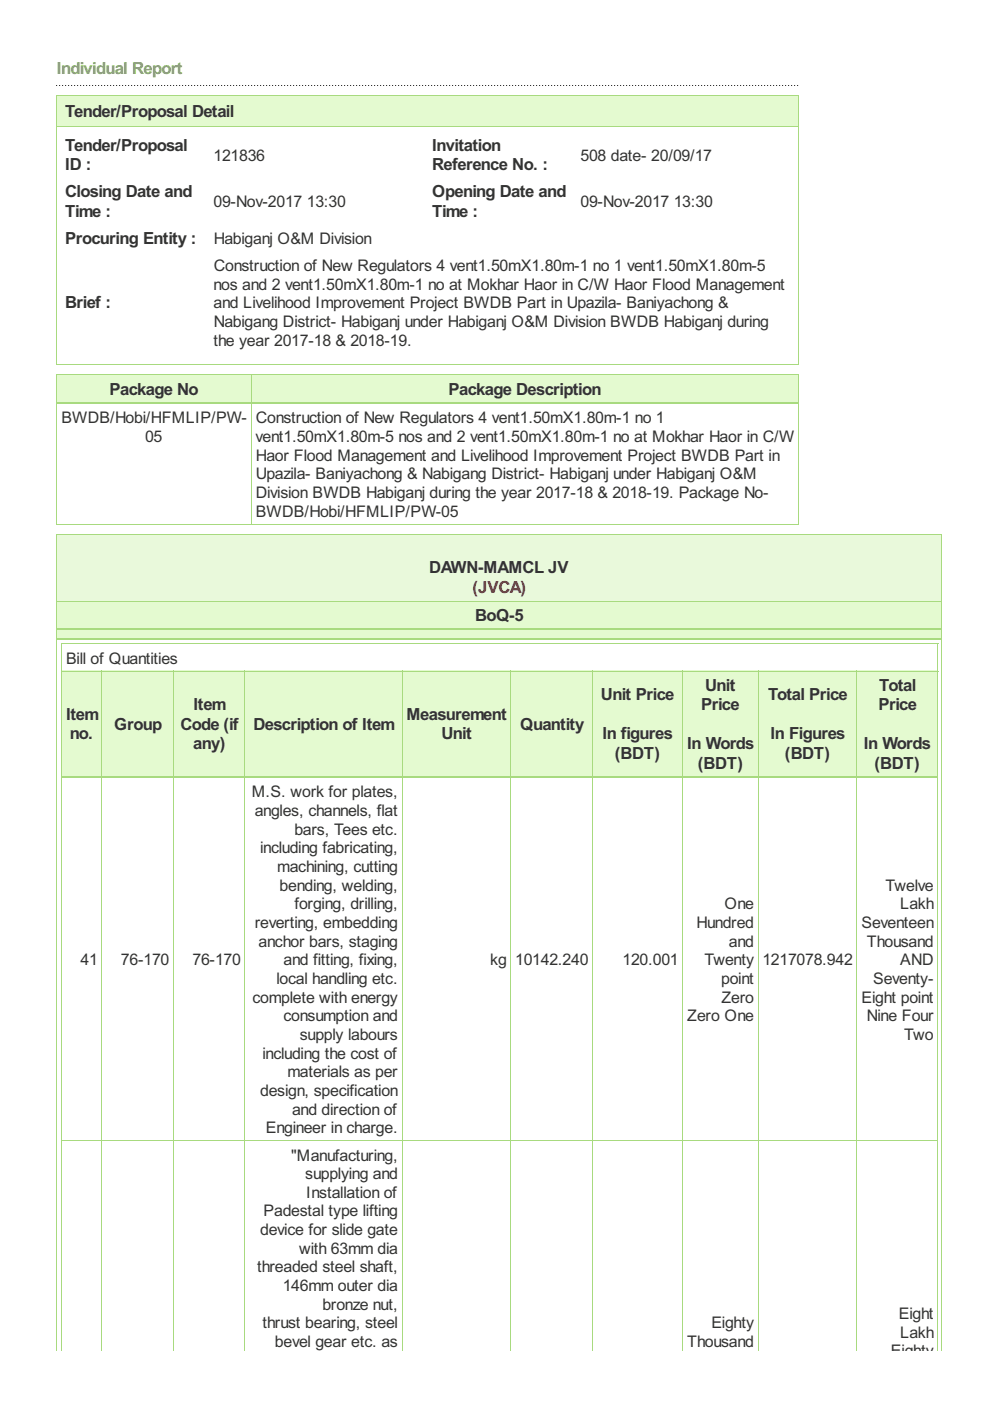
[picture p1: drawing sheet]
<svg xmlns="http://www.w3.org/2000/svg" width="210mm" height="297mm" viewBox="0 0 210 297" stroke-linecap="round" stroke-linejoin="round" font-family="sans-serif">
<defs><g id="words">
<text font-size="4" fill="#78a951" x="12" y="15.8">Individual Report</text>
<g font-size="4" fill="#333">
<text x="13.8" y="24.8">Tender/Proposal Detail</text>
<text x="13.8" y="31.9">Tender/Proposal</text>
<text x="91.6" y="31.9">Invitation</text>
<text x="13.8" y="36">ID :</text>
<text x="13.8" y="41.8">Closing Date and</text>
<text x="91.6" y="36">Reference No. :</text>
<text x="91.6" y="41.8">Opening Date and</text>
<text x="13.8" y="45.9">Time :</text>
<text x="91.6" y="45.9">Time :</text>
<text x="13.8" y="51.7">Procuring Entity :</text>
<text x="13.8" y="65.2">Brief :</text>
<text x="23.2" y="83.7">Package No</text>
<text x="95.1" y="83.7">Package Description</text>
<text x="91" y="121.6">DAWN-MAMCL JV</text>
<text x="100.7" y="131.6">BoQ-5</text>
<text x="127.4" y="148.5">Unit Price</text>
<text x="149.5" y="146.5">Unit</text>
<text x="162.9" y="148.5">Total Price</text>
<text x="186.4" y="146.5">Total</text>
<text x="14" y="152.6">Item</text>
<text x="24.2" y="154.7">Group</text>
<text x="38.2" y="154.7">Code (if</text>
<text x="41" y="150.6">Item</text>
<text x="53.7" y="154.7">Description of Item</text>
<text x="86.2" y="152.6">Measurement</text>
<text x="110.3" y="154.7">Quantity</text>
<text x="148.7" y="150.6">Price</text>
<text x="186.3" y="150.6">Price</text>
<text x="14.8" y="156.7">no.</text>
<text x="41" y="158.8">any)</text>
<text x="93.6" y="156.7">Unit</text>
<text x="127.7" y="156.7">In figures</text>
<text x="130.3" y="160.8">(BDT)</text>
<text x="145.7" y="158.8">In Words</text>
<text x="163.4" y="156.7">In Figures</text>
<text x="166.4" y="160.8">(BDT)</text>
<text x="183.1" y="158.8">In Words</text>
<text x="148" y="163">(BDT)</text>
<text x="185.4" y="163">(BDT)</text>
</g>
<text font-size="4" fill="#f00" x="100.2" y="125.7">(JVCA)</text>
<g font-size="3.8" fill="#333">
<text x="45.3" y="34.1">121836</text>
<text x="123.1" y="34.1">508 date- 20/09/17</text>
<text x="45.3" y="43.9">09-Nov-2017</text>
<text x="65" y="43.9">13:30</text>
<text x="123.1" y="43.9">09-Nov-2017</text>
<text x="142.9" y="43.9">13:30</text>
<text x="45.3" y="51.7">Habiganj O&amp;M Division</text>
<text x="45.3" y="57.5">Construction of New Regulators 4 vent1.50mX1.80m-1 no 1 vent1.50mX1.80m-5</text>
<text x="45.3" y="61.4">nos and 2 vent1.50mX1.80m-1 no at Mokhar Haor in C/W Haor Flood Management</text>
<text x="45.3" y="65.4">and Livelihood Improvement Project BWDB Part in Upazila- Baniyachong &amp;</text>
<text x="45.3" y="69.3">Nabigang District- Habiganj under Habiganj O&amp;M Division BWDB Habiganj during</text>
<text x="45.3" y="73.3">the year 2017-18 &amp; 2018-19.</text>
<text x="13" y="89.8">BWDB/Hobi/HFMLIP/PW-</text>
<text x="54.2" y="89.8">Construction of New Regulators 4 vent1.50mX1.80m-1 no 1</text>
<text x="30.8" y="93.7">05</text>
<text x="54.2" y="93.7">vent1.50mX1.80m-5 nos and 2 vent1.50mX1.80m-1 no at Mokhar Haor in C/W</text>
<text x="54.2" y="97.7">Haor Flood Management and Livelihood Improvement Project BWDB Part in</text>
<text x="54.2" y="101.6">Upazila- Baniyachong &amp; Nabigang District- Habiganj under Habiganj O&amp;M</text>
<text x="54.2" y="105.6">Division BWDB Habiganj during the year 2017-18 &amp; 2018-19. Package No-</text>
<text x="54.2" y="109.6">BWDB/Hobi/HFMLIP/PW-05</text>
<text x="14" y="140.7">Bill of Quantities</text>
<text x="53.4" y="169.1">M.S. work for plates,</text>
<text x="54" y="173">angles, channels, flat</text>
<text x="62.4" y="177">bars, Tees etc.</text>
<text x="55.2" y="180.9">including fabricating,</text>
<text x="58.8" y="184.9">machining, cutting</text>
<text x="59.3" y="188.8">bending, welding,</text>
<text x="187.8" y="188.8">Twelve</text>
<text x="54" y="196.8">reverting, embedding</text>
<text x="62.4" y="192.8">forging, drilling,</text>
<text x="147.7" y="196.8">Hundred</text>
<text x="153.6" y="192.8">One</text>
<text x="182.6" y="196.8">Seventeen</text>
<text x="190.9" y="192.8">Lakh</text>
<text x="54.8" y="200.7">anchor bars, staging</text>
<text x="154.6" y="200.7">and</text>
<text x="183.8" y="200.7">Thousand</text>
<text x="17.1" y="204.7">41</text>
<text x="25.7" y="204.7">76-170</text>
<text x="40.8" y="204.7">76-170</text>
<text x="58.6" y="208.6">local handling etc.</text>
<text x="60.1" y="204.7">and fitting, fixing,</text>
<text x="104" y="204.7">kg</text>
<text x="109.2" y="204.7">10142.240</text>
<text x="132" y="204.7">120.001</text>
<text x="149.3" y="204.7">Twenty</text>
<text x="152.9" y="208.6">point</text>
<text x="161.6" y="204.7">1217078.942</text>
<text x="185.1" y="208.6">Seventy-</text>
<text x="190.9" y="204.7">AND</text>
<text x="53.5" y="212.6">complete with energy</text>
<text x="153" y="212.6">Zero</text>
<text x="182.6" y="212.6">Eight point</text>
<text x="60.1" y="216.5">consumption and</text>
<text x="63.6" y="220.5">supply labours</text>
<text x="145.7" y="216.5">Zero One</text>
<text x="183.8" y="216.5">Nine Four</text>
<text x="191.7" y="220.5">Two</text>
<text x="55.7" y="224.5">including the cost of</text>
<text x="55.2" y="232.4">design, specification</text>
<text x="60.9" y="228.4">materials as per</text>
<text x="61.9" y="236.3">and direction of</text>
<text x="56.4" y="240.3">Engineer in charge.</text>
<text x="61.8" y="246.1">&quot;Manufacturing,</text>
<text x="64.7" y="250">supplying and</text>
<text x="55.9" y="257.9">Padestal type lifting</text>
<text x="64.9" y="254">Installation of</text>
<text x="55.2" y="261.9">device for slide gate</text>
<text x="54.5" y="269.8">threaded steel shaft,</text>
<text x="63.4" y="265.8">with 63mm dia</text>
<text x="59.9" y="273.7">146mm outer dia</text>
<text x="55.7" y="281.7">thrust bearing, steel</text>
<text x="68.3" y="277.7">bronze nut,</text>
<text x="150.8" y="281.7">Eighty</text>
<text x="190.6" y="279.7">Eight</text>
<text x="58.3" y="285.6">bevel gear etc. as</text>
<text x="145.7" y="285.6">Thousand</text>
<text x="188.9" y="287.6">Eighty</text>
<text x="190.9" y="283.6">Lakh</text>
</g>
</g></defs>
<path d="M12 18.2h157.4" fill="none" stroke="#000" stroke-width=".21"/>
<path d="M12 20.2h157.4v6.8h-157.4z" fill="#e4fad0"/>
<path d="M12 20.3h157.4M12 26.9h157.4M12.1 20.2v57.2M169.3 20.2v57.2M12 77.3h157.4" fill="none" stroke="#a8da7f" stroke-width=".21"/>
<g fill="#e4fad0">
<path d="M12 79.4h41.2v6.1h-41.2z"/>
<path d="M53.2 79.4h116v6.1h-116z"/>
</g>
<path d="M12 79.5h157.4M12.1 79.4v31.8M53.3 79.4v31.8M169.3 79.4v31.8M12 111.1h157.4" fill="none" stroke="#a8da7f" stroke-width=".21"/>
<path d="M12 85.5h157.4" fill="none" stroke="#a8da7f" stroke-width=".33"/>
<path d="M12 113.2h187.6v14.2h-187.6z" fill="#e9f9db"/>
<g fill="#e4fad0">
<path d="M12 127.4h187.6v6.1h-187.6z"/>
<path d="M12 133.5h187.6v1.9h-187.6z"/>
<path d="M13 142.2h8.5v22.6h-8.5z"/>
<path d="M21.5 142.2h15.2v22.6h-15.2z"/>
<path d="M36.7 142.2h15.2v22.6h-15.2z"/>
<path d="M51.9 142.2h33.3v22.6h-33.3z"/>
<path d="M85.2 142.2h23v22.6h-23z"/>
<path d="M108.2 142.2h17.3v22.6h-17.3z"/>
<path d="M125.5 142.2h19.2v22.6h-19.2z"/>
<path d="M144.7 142.2h16v22.6h-16z"/>
<path d="M160.7 142.2h20.9v22.6h-20.9z"/>
<path d="M181.6 142.2h17.1v22.6h-17.1z"/>
</g>
<g fill="none" stroke="#a8da7f" stroke-width=".21">
<path d="M12 113.3h187.7M12.1 113.2v173.3M199.6 113.2v173.3M12 127.4h187.7M13 136.5h185.9M13 136.4v150.1M198.8 136.4v150.1M13 142.3h185.9M21.6 142.2v144.3M36.8 142.2v144.3M51.9 142.2v144.3M85.2 142.2v144.3"/>
<path d="M108.3 142.2v144.3M125.6 142.2v144.3M144.8 142.2v144.3M160.7 142.2v144.3M181.7 142.2v144.3M13 241.8h185.9"/>
</g>
<path d="M12 133.5h187.7M12 135.4h187.7M13 164.8h185.9" fill="none" stroke="#a8da7f" stroke-width=".33"/>
<use href="#words"/>
</svg>
